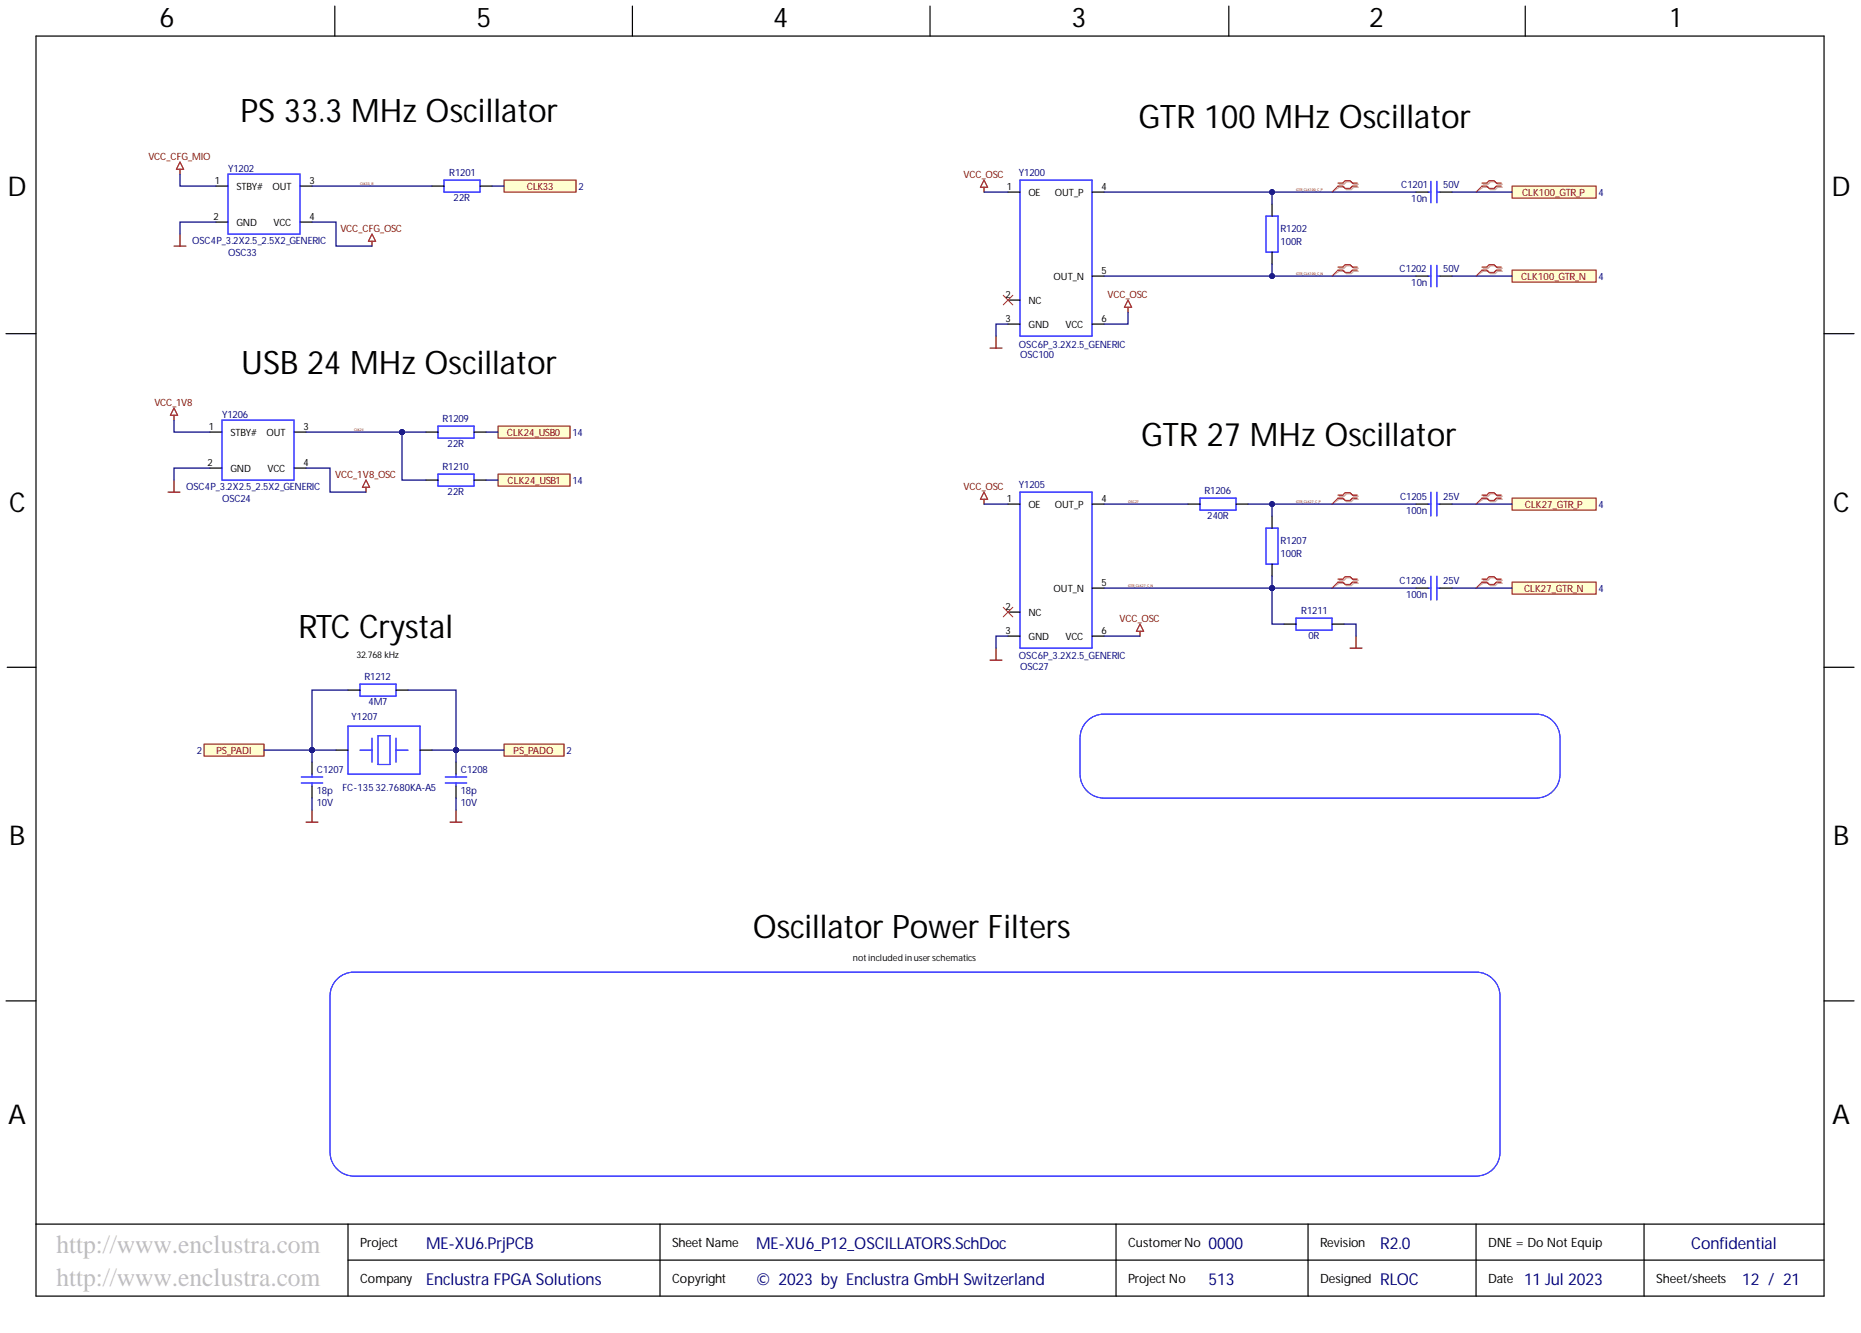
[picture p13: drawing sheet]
<svg xmlns="http://www.w3.org/2000/svg" width="393mm" height="282mm" viewBox="0 0 393 282" stroke-linecap="round" stroke-linejoin="round" font-family="sans-serif">
<defs><g id="words">
<g font-size="6.9">
<text x="50.8" y="25.7">PS 33.3 MHz Oscillator</text>
<text x="240.6" y="27">GTR 100 MHz Oscillator</text>
<text x="51" y="79">USB 24 MHz Oscillator</text>
<text x="241.2" y="94.2">GTR 27 MHz Oscillator</text>
<text x="63.1" y="134.8">RTC Crystal</text>
<text x="159.1" y="198.3">Oscillator Power Filters</text>
</g>
<g font-size="5.8">
<text x="33.7" y="5.7">6</text>
<text x="100.7" y="5.7">5</text>
<text x="163.4" y="5.7">4</text>
<text x="226.5" y="5.7">3</text>
<text x="289.4" y="5.7">2</text>
<text x="353.1" y="5.7">1</text>
<text x="1.6" y="41.5">D</text>
<text x="387.1" y="41.5">D</text>
<text x="1.9" y="108.2">C</text>
<text x="387.5" y="108.2">C</text>
<text x="1.9" y="178.7">B</text>
<text x="387.5" y="178.7">B</text>
<text x="1.7" y="237.6">A</text>
<text x="387.2" y="237.6">A</text>
</g>
<g font-size="5.5" fill="#c0c0c0">
<text x="11.9" y="265">http://www.enclustra.com</text>
<text x="11.9" y="271.9">http://www.enclustra.com</text>
</g>
<g font-size="3.5" fill="#000080">
<text x="90" y="264.1">ME-XU6.PrjPCB</text>
<text x="159.8" y="264.1">ME-XU6_P12_OSCILLATORS.SchDoc</text>
<text x="255.4" y="264.1">0000</text>
<text x="357.5" y="264.1">Confidential</text>
<text x="90" y="271.7">Enclustra FPGA Solutions</text>
<text x="159.8" y="271.7">© 2023 by Enclustra GmbH Switzerland</text>
<text x="255.4" y="271.7">513</text>
<text x="291.7" y="271.7">RLOC</text>
<text x="322.1" y="271.7">11 Jul 2023</text>
<text x="368.2" y="271.7">12 / 21</text>
</g>
<text font-size="3.5" fill="#00007c" x="291.7" y="264.1">R2.0</text>
<g font-size="2.7">
<text x="76.1" y="263.8">Project</text>
<text x="142" y="263.8">Sheet Name</text>
<text x="238.4" y="263.8">CustomerNo</text>
<text x="279" y="263.8">Revision</text>
<text x="314.5" y="263.8">DNE = Do Not Equip</text>
<text x="76.1" y="271.4">Company</text>
<text x="142" y="271.4">Copyright</text>
<text x="238.4" y="271.4">Project No</text>
<text x="279" y="271.4">Designed</text>
<text x="314.5" y="271.4">Date</text>
<text x="350" y="271.4">Sheet/sheets</text>
</g>
<g font-size="2.1" fill="#800000">
<text x="31.4" y="33.8">VCC_CFG_MIO</text>
<text x="111.3" y="40.2">CLK33</text>
<text x="203.7" y="37.6">VCC_OSC</text>
<text x="321.7" y="41.5">CLK100_GTR_P</text>
<text x="71.9" y="49">VCC_CFG_OSC</text>
<text x="321.5" y="59.2">CLK100_GTR_N</text>
<text x="234.1" y="62.9">VCC_OSC</text>
<text x="32.6" y="85.8">VCC_1V8</text>
<text x="107.1" y="92.2">CLK24_USB0</text>
<text x="70.9" y="101">VCC_1V8_OSC</text>
<text x="107.3" y="102.4">CLK24_USB1</text>
<text x="203.7" y="103.5">VCC_OSC</text>
<text x="322.3" y="107.4">CLK27_GTR_P</text>
<text x="322.1" y="125.2">CLK27_GTR_N</text>
<text x="236.6" y="131.5">VCC_OSC</text>
<text x="45.7" y="159.5">PS_PADI</text>
<text x="108.6" y="159.5">PS_PADO</text>
</g>
<g font-size="2.1">
<text x="45.4" y="38.8">1</text>
<text x="50" y="40.2">STBY#</text>
<text x="57.6" y="40.2">OUT</text>
<text x="65.4" y="38.8">3</text>
<text x="212.8" y="40.1">1</text>
<text x="217.4" y="41.5">OE</text>
<text x="223" y="41.5">OUT_P</text>
<text x="232.8" y="40.1">4</text>
<text x="45.1" y="46.5">2</text>
<text x="50" y="47.8">GND</text>
<text x="57.8" y="47.8">VCC</text>
<text x="65.4" y="46.5">4</text>
<text x="222.7" y="59.2">OUT_N</text>
<text x="232.8" y="57.9">5</text>
<text x="212.6" y="62.9">2</text>
<text x="217.4" y="64.3">NC</text>
<text x="212.6" y="68">3</text>
<text x="217.4" y="69.4">GND</text>
<text x="225.2" y="69.4">VCC</text>
<text x="232.8" y="68">6</text>
<text x="44.1" y="90.9">1</text>
<text x="48.7" y="92.2">STBY#</text>
<text x="56.3" y="92.2">OUT</text>
<text x="64.2" y="90.9">3</text>
<text x="43.9" y="98.5">2</text>
<text x="48.7" y="99.8">GND</text>
<text x="56.6" y="99.8">VCC</text>
<text x="64.2" y="98.5">4</text>
<text x="212.8" y="106.1">1</text>
<text x="217.4" y="107.4">OE</text>
<text x="223" y="107.4">OUT_P</text>
<text x="232.8" y="106.1">4</text>
<text x="222.7" y="125.2">OUT_N</text>
<text x="232.8" y="123.8">5</text>
<text x="212.6" y="128.9">2</text>
<text x="217.4" y="130.3">NC</text>
<text x="212.6" y="134">3</text>
<text x="217.4" y="135.4">GND</text>
<text x="225.2" y="135.4">VCC</text>
<text x="232.8" y="134">6</text>
</g>
<g font-size="2.1" fill="#000080">
<text x="48.2" y="36.3">Y1202</text>
<text x="94.9" y="37.3">R1201</text>
<text x="122.3" y="40.2">2</text>
<text x="215.3" y="37.3">Y1200</text>
<text x="296.2" y="39.9">C1201</text>
<text x="305" y="39.9">50V</text>
<text x="337.9" y="41.5">4</text>
<text x="95.9" y="42.6">22R</text>
<text x="298.3" y="42.6">10n</text>
<text x="40.6" y="51.5">OSC4P_3.2X2.5_2.5X2_GENERIC</text>
<text x="270.6" y="49">R1202</text>
<text x="270.6" y="51.8">100R</text>
<text x="48.2" y="54.1">OSC33</text>
<text x="295.8" y="57.6">C1202</text>
<text x="305" y="57.6">50V</text>
<text x="337.9" y="59.2">4</text>
<text x="298.3" y="60.4">10n</text>
<text x="215.3" y="73.6">OSC6P_3.2X2.5_GENERIC</text>
<text x="215.6" y="75.6">OSC100</text>
<text x="46.9" y="88.3">Y1206</text>
<text x="93.5" y="89.3">R1209</text>
<text x="94.6" y="94.6">22R</text>
<text x="121" y="92.2">14</text>
<text x="93.5" y="99.5">R1210</text>
<text x="39.3" y="103.5">OSC4P_3.2X2.5_2.5X2_GENERIC</text>
<text x="46.9" y="106.1">OSC24</text>
<text x="94.6" y="104.7">22R</text>
<text x="121" y="102.4">14</text>
<text x="215.3" y="103.3">Y1205</text>
<text x="254.6" y="104.6">R1206</text>
<text x="295.9" y="105.8">C1205</text>
<text x="305" y="105.8">25V</text>
<text x="337.9" y="107.4">4</text>
<text x="255.2" y="109.8">240R</text>
<text x="297.2" y="108.6">100n</text>
<text x="270.6" y="115">R1207</text>
<text x="270.6" y="117.8">100R</text>
<text x="295.8" y="123.6">C1206</text>
<text x="305" y="123.6">25V</text>
<text x="337.9" y="125.2">4</text>
<text x="275" y="129.9">R1211</text>
<text x="297.2" y="126.4">100n</text>
<text x="276.6" y="135.2">0R</text>
<text x="77" y="143.9">R1212</text>
<text x="215.3" y="139.3">OSC6P_3.2X2.5_GENERIC</text>
<text x="215.6" y="141.6">OSC27</text>
<text x="77.9" y="149.1">4M7</text>
<text x="74.3" y="152.3">Y1207</text>
<text x="41.6" y="159.5">2</text>
<text x="119.7" y="159.5">2</text>
<text x="67" y="163.4">C1207</text>
<text x="72.4" y="167.2">FC-13532.7680KA-A5</text>
<text x="97.4" y="163.4">C1208</text>
<text x="67" y="170.5">10V</text>
<text x="67" y="168">18p</text>
<text x="97.4" y="170.5">10V</text>
<text x="97.4" y="168">18p</text>
</g>
<g font-size="1.9">
<text x="75.3" y="139.1">32.768 kHz</text>
<text x="180.3" y="203.3">notincluded in userschematics</text>
</g>
<g font-size=".8" fill="#800000">
<text x="76.1" y="39.2">CLK33_R</text>
<text x="273.9" y="40.4">GTR_CLK100_C_P</text>
<text x="273.9" y="58.2">GTR_CLK100_C_N</text>
<text x="74.8" y="91.2">CLK24</text>
<text x="238.4" y="106.4">OSC27</text>
<text x="273.9" y="106.4">GTR_CLK27_C_P</text>
<text x="238.4" y="124.2">GTR_CLK27_C_N</text>
</g>
</g></defs>
<g fill="none" stroke="#000" stroke-width=".26">
<path d="M7.6 7.6h377.9v266.5h-377.9zM70.8 1.3v6.3M133.7 1.3v6.3M196.6 1.3v6.3M259.7 1.3v6.3M322.4 1.3v6.3M91.3 39.3h2.5M101.5 39.3h2.5M299.3 40.6h2.5M299.3 58.4h2.5M304.4 40.6h2.5M304.4 58.4h2.5"/>
<path d="M1.3 70.6h6.3M385.5 70.6h6.4M90 91.4h2.6M100.2 91.4h2.5M90 101.5h2.6M100.2 101.5h2.5M268.9 109.1v2.6M268.9 119.3v2.5M299.3 106.6h2.5M304.4 106.6h2.5M299.3 124.4h2.5M304.4 124.4h2.5"/>
<path d="M1.5 141.1h6.1M385.5 141.1h6.4M1.3 211.6h6.3M385.5 211.6h6.4M7.6 258.8h377.9M73.6 258.8v15.3M139.5 258.8v15.3M235.9 258.8v15.3M276.5 258.8v15.3M312 258.8v15.3M347.5 258.8v15.3M73.6 266.5h311.9"/>
</g>
<path d="M38 34.3l.8 1.5h-1.5zM38 35.8v1M36.8 52h2.5M38 49.5v2.5M78.6 49.5l.8 1.5h-1.5zM78.6 51v1M208 104.1l.7 1.5h-1.5zM208 105.6v1M209.3 139.6h2.5M210.5 137v2.6M241 132l.7 1.5h-1.5zM241 133.5v1" fill="none" stroke="#800000" stroke-width=".26"/>
<g fill="none" stroke="#00f" stroke-width=".26">
<path d="M93.8 38.1h7.7v2.5h-7.7zM302.4 38.3v4.6M303.7 38.3v4.6M301.8 40.6h.6M301.8 58.4h.6M302.4 56.1v4.6M303.7 40.6h.7M303.7 56.1v4.6M303.7 58.4h.7M92.6 90.1h7.6v2.5h-7.6zM92.6 100.2h7.6v2.6h-7.6zM267.6 111.7h2.5v7.6h-2.5z"/>
<path d="M301.8 106.6h.6M302.4 104.1v5M303.7 104.1v5M303.7 106.6h.7M301.8 124.4h.6M302.4 121.8v5.1M303.7 121.8v5.1M303.7 124.4h.7"/>
</g>
<path d="M106.5 38.1h15.2v2.5h-15.2z" fill-rule="evenodd" fill="#ffffd0"/>
<path d="M106.5 38.1h15.2v2.5h-15.2z" fill="none" stroke="#800000" stroke-width=".21"/>
<path d="M36.8 87.8v1M36.8 86.3l.7 1.5h-1.5zM35.5 104.1h2.5M36.8 101.5v2.6M77.4 101.5l.7 1.5h-1.5zM77.4 103v1.1" fill="none" stroke="#800000" stroke-width=".26"/>
<path d="M105.3 100.2h15.2v2.6h-15.2z" fill-rule="evenodd" fill="#ffffd0"/>
<path d="M105.3 100.2h15.2v2.6h-15.2z" fill="none" stroke="#800000" stroke-width=".21"/>
<path d="M105.3 90.1h15.2v2.5h-15.2z" fill-rule="evenodd" fill="#ffffd0"/>
<path d="M105.3 90.1h15.2v2.5h-15.2z" fill="none" stroke="#800000" stroke-width=".21"/>
<g fill="none" stroke="#00f" stroke-width=".26">
<path d="M48.2 36.8h15.2v12.7h-15.2zM215.6 104.1h15.2v32.9h-15.2zM73.6 153.5h15.2v10.2h-15.2zM76.1 144.7h7.6v2.5h-7.6zM76.1 158.6h2.5M78.6 156.1v5M79.9 155.6h2.5v6.1h-2.5zM83.7 156.1v5M83.7 158.6h2.5M63.7 164.3h4.5M63.7 165.6h4.5M65.9 163.7v.6"/>
<path d="M65.9 165.6v.6M94.1 164.3h4.6M94.1 165.6h4.6M96.4 163.7v.6M96.4 165.6v.6"/>
</g>
<g fill="none" stroke="#000" stroke-width=".26">
<path d="M45.7 39.3h2.5M63.4 39.3h2.5M45.7 47h2.5M63.4 47h2.5M213.1 106.6h2.5M230.8 106.6h2.6M213.1 129.4h2.5M213.1 134.5h2.5M230.8 134.5h2.6M230.8 124.4h2.6M71 158.6h2.6M73.6 145.9h2.5"/>
<path d="M83.7 145.9h2.5M88.8 158.6h2.5M65.9 161.1v2.6M65.9 166.2v2.6M96.4 161.1v2.6M96.4 166.2v2.6"/>
</g>
<path d="M43.1 157.3h12.7v2.6h-12.7z" fill-rule="evenodd" fill="#ffffd0"/>
<path d="M43.1 157.3h12.7v2.6h-12.7z" fill="none" stroke="#800000" stroke-width=".21"/>
<path d="M106.5 157.3h12.7v2.6h-12.7z" fill-rule="evenodd" fill="#ffffd0"/>
<path d="M106.5 157.3h12.7v2.6h-12.7z" fill="none" stroke="#800000" stroke-width=".21"/>
<path d="M64.7 173.8h2.5M65.9 171.3v2.5M95.1 173.8h2.6M96.4 171.3v2.5" fill="none" stroke="#800000" stroke-width=".26"/>
<path d="M283.1 104.9h1l.5-.5h1l.5 .5h1M283.1 105.6h1l.5 .5h1l.5-.5h1M283.1 122.7h1l.5-.5h1l.5 .5h1M283.1 123.3h1l.5 .5h1l.5-.5h1" fill="none" stroke="#d0a3a3" stroke-width=".26"/>
<path d="M283.1 105.6l-1.6 1M283.1 123.3l-1.6 1.1" fill="none" stroke="#d0a3a3" stroke-width=".21"/>
<path d="M282.8 104.7h1l.5-.5h1l.6 .5h1M282.8 105.3h1l.5 .5h1l.6-.5h1M282.8 122.5h1l.5-.6h1l.6 .6h1M282.8 123.1h1l.5 .5h1l.6-.5h1" fill="none" stroke="#f00" stroke-width=".26"/>
<path d="M282.8 105.3l-1.3 1.3M282.8 123.1l-1.3 1.3" fill="none" stroke="#f00" stroke-width=".21"/>
<path d="M319.6 39.3h17.7v2.6h-17.7z" fill-rule="evenodd" fill="#ffffd0"/>
<path d="M319.6 39.3h17.7v2.6h-17.7z" fill="none" stroke="#800000" stroke-width=".21"/>
<path d="M319.6 57.1h17.7v2.5h-17.7z" fill-rule="evenodd" fill="#ffffd0"/>
<path d="M319.6 57.1h17.7v2.5h-17.7z" fill="none" stroke="#800000" stroke-width=".21"/>
<path d="M319.6 105.3h17.7v2.6h-17.7z" fill-rule="evenodd" fill="#ffffd0"/>
<path d="M319.6 105.3h17.7v2.6h-17.7z" fill="none" stroke="#800000" stroke-width=".21"/>
<path d="M319.6 123.1h17.7v2.5h-17.7z" fill-rule="evenodd" fill="#ffffd0"/>
<path d="M319.6 123.1h17.7v2.5h-17.7z" fill="none" stroke="#800000" stroke-width=".21"/>
<path d="M208 38.1l.7 1.5h-1.5zM208 39.6v1M209.3 73.6h2.5M210.5 71.1v2.5M238.4 63.5l.8 1.5h-1.5zM238.4 65v1M285.3 137h2.6M286.6 134.5v2.5" fill="none" stroke="#800000" stroke-width=".26"/>
<path d="M215.6 38.1h15.2v33h-15.2zM267.6 45.7h2.5v7.6h-2.5zM46.9 88.8h15.2v12.7h-15.2zM253.6 105.3h7.7v2.6h-7.7zM273.9 130.7h7.6v2.5h-7.6zM230.1 152.2a5.1 5.1 0 0 1 3.3-1.2h91.3a5.1 5.1 0 0 1 5 5.1v7.6a5.1 5.1 0 0 1-5 5.1h-91.3a5.1 5.1 0 0 1-5.1-5.1v-7.6a5.1 5.1 0 0 1 1.8-3.9zM71.6 206.8a5.1 5.1 0 0 1 3.2-1.2h237.2a5.1 5.1 0 0 1 5.1 5v33a5.1 5.1 0 0 1-5.1 5.1h-237.2a5.1 5.1 0 0 1-5-5.1v-33a5.1 5.1 0 0 1 1.8-3.8z" fill="none" stroke="#00f" stroke-width=".26"/>
<g fill="none" stroke="#000" stroke-width=".26">
<path d="M213.1 40.6h2.5M230.8 40.6h2.6M230.8 58.4h2.6M268.9 43.2v2.5M268.9 53.3v2.5M213.1 63.5h2.5M213.1 68.5h2.5M230.8 68.5h2.6M44.4 91.4h2.5M44.4 99h2.5M62.1 91.4h2.6M62.1 99h2.6"/>
<path d="M251.1 106.6h2.5M261.3 106.6h2.5M271.4 132h2.5M281.5 132h2.6"/>
</g>
<path d="M283.1 39h1l.5-.5h1l.5 .5h1M283.1 39.6h1l.5 .5h1l.5-.5h1M313.5 39h1l.5-.5h1l.5 .5h1.1M313.5 39.6h1l.5 .5h1l.5-.5h1.1M283.1 56.7h1l.5-.5h1l.5 .5h1M283.1 57.4h1l.5 .5h1l.5-.5h1M313.5 56.7h1l.5-.5h1l.5 .5h1.1M313.5 57.4h1l.5 .5h1l.5-.5h1.1M313.5 104.9h1l.5-.5h1l.5 .5h1.1M313.5 105.6h1l.5 .5h1l.5-.5h1.1M313.5 122.7h1l.5-.5h1l.5 .5h1.1M313.5 123.3h1l.5 .5h1l.5-.5h1.1" fill="none" stroke="#d0a3a3" stroke-width=".26"/>
<path d="M283.1 39.6l-1.6 1M313.5 39.6l-1.5 1M283.1 57.4l-1.6 1M313.5 57.4l-1.5 1M313.5 105.6l-1.5 1M313.5 123.3l-1.5 1.1" fill="none" stroke="#d0a3a3" stroke-width=".21"/>
<path d="M282.8 38.7h1l.5-.5h1l.6 .5h1M282.8 39.3h1l.5 .6h1l.6-.6h1M313.2 38.7h1.1l.5-.5h1l.5 .5h1M313.2 39.3h1.1l.5 .6h1l.5-.6h1M282.8 56.5h1l.5-.5h1l.6 .5h1M282.8 57.1h1l.5 .5h1l.6-.5h1M313.2 56.5h1.1l.5-.5h1l.5 .5h1M313.2 57.1h1.1l.5 .5h1l.5-.5h1M313.2 104.7h1.1l.5-.5h1l.5 .5h1M313.2 105.3h1.1l.5 .5h1l.5-.5h1M313.2 122.5h1.1l.5-.6h1l.5 .6h1M313.2 123.1h1.1l.5 .5h1l.5-.5h1" fill="none" stroke="#f00" stroke-width=".26"/>
<path d="M282.8 39.3l-1.3 1.3M313.2 39.3l-1.2 1.3M282.8 57.1l-1.3 1.3M313.2 57.1l-1.2 1.3M212 62.4l2.1 2.1M214.1 62.4l-2.1 2.1M313.2 105.3l-1.2 1.3M212 128.4l2.1 2M214.1 128.4l-2.1 2M313.2 123.1l-1.2 1.3" fill="none" stroke="#f00" stroke-width=".21"/>
<path d="M38 36.8v2.5h7.7M45.7 47h-7.7v2.5M36.8 88.8v2.6h7.6M44.4 99h-7.6v2.5M55.8 158.6h10.1" fill="none" stroke="#000080" stroke-width=".26"/>
<circle cx="65.9" cy="158.6" r=".51" fill="#000080"/>
<circle cx="65.9" cy="158.6" r=".51" fill="none" stroke="#000080" stroke-width=".21"/>
<path d="M65.9 158.6h5.1" fill="none" stroke="#000080" stroke-width=".26"/>
<circle cx="65.9" cy="158.6" r=".51" fill="#000080"/>
<circle cx="65.9" cy="158.6" r=".51" fill="none" stroke="#000080" stroke-width=".21"/>
<path d="M73.6 145.9h-7.7v12.7" fill="none" stroke="#000080" stroke-width=".26"/>
<circle cx="65.9" cy="158.6" r=".51" fill="#000080"/>
<circle cx="65.9" cy="158.6" r=".51" fill="none" stroke="#000080" stroke-width=".21"/>
<path d="M64.7 99h5.1v5.1h7.6M64.7 91.4h20.3" fill="none" stroke="#000080" stroke-width=".26"/>
<circle cx="85" cy="91.4" r=".51" fill="#000080"/>
<circle cx="85" cy="91.4" r=".51" fill="none" stroke="#000080" stroke-width=".21"/>
<path d="M65.9 39.3h25.4M65.9 47h5.1v5h7.6M86.2 145.9h10.2v12.7" fill="none" stroke="#000080" stroke-width=".26"/>
<circle cx="96.4" cy="158.6" r=".51" fill="#000080"/>
<circle cx="96.4" cy="158.6" r=".51" fill="none" stroke="#000080" stroke-width=".21"/>
<path d="M91.3 158.6h5.1" fill="none" stroke="#000080" stroke-width=".26"/>
<circle cx="96.4" cy="158.6" r=".51" fill="#000080"/>
<circle cx="96.4" cy="158.6" r=".51" fill="none" stroke="#000080" stroke-width=".21"/>
<path d="M96.4 158.6h10.1" fill="none" stroke="#000080" stroke-width=".26"/>
<circle cx="96.4" cy="158.6" r=".51" fill="#000080"/>
<circle cx="96.4" cy="158.6" r=".51" fill="none" stroke="#000080" stroke-width=".21"/>
<path d="M85 91.4v10.1h5" fill="none" stroke="#000080" stroke-width=".26"/>
<circle cx="85" cy="91.4" r=".51" fill="#000080"/>
<circle cx="85" cy="91.4" r=".51" fill="none" stroke="#000080" stroke-width=".21"/>
<path d="M85 91.4h5" fill="none" stroke="#000080" stroke-width=".26"/>
<circle cx="85" cy="91.4" r=".51" fill="#000080"/>
<circle cx="85" cy="91.4" r=".51" fill="none" stroke="#000080" stroke-width=".21"/>
<path d="M104 39.3h2.5M208 40.6h5.1M233.4 58.4h35.5M213.1 68.5h-2.6v2.6M238.4 66v2.5h-5M102.7 91.4h2.6M102.7 101.5h2.6M208 106.6h5.1M233.4 106.6h17.7M213.1 134.5h-2.6v2.5M233.4 134.5h7.6" fill="none" stroke="#000080" stroke-width=".26"/>
<circle cx="268.9" cy="58.4" r=".51" fill="#000080"/>
<circle cx="268.9" cy="58.4" r=".51" fill="none" stroke="#000080" stroke-width=".21"/>
<path d="M233.4 40.6h35.5" fill="none" stroke="#000080" stroke-width=".26"/>
<circle cx="268.9" cy="40.6" r=".51" fill="#000080"/>
<circle cx="268.9" cy="40.6" r=".51" fill="none" stroke="#000080" stroke-width=".21"/>
<path d="M263.8 106.6h5.1" fill="none" stroke="#000080" stroke-width=".26"/>
<circle cx="268.9" cy="106.6" r=".51" fill="#000080"/>
<circle cx="268.9" cy="106.6" r=".51" fill="none" stroke="#000080" stroke-width=".21"/>
<path d="M268.9 124.4v7.6h2.5" fill="none" stroke="#000080" stroke-width=".26"/>
<circle cx="268.9" cy="124.4" r=".51" fill="#000080"/>
<circle cx="268.9" cy="124.4" r=".51" fill="none" stroke="#000080" stroke-width=".21"/>
<path d="M299.3 106.6h-30.4v2.5" fill="none" stroke="#000080" stroke-width=".26"/>
<circle cx="268.9" cy="106.6" r=".51" fill="#000080"/>
<circle cx="268.9" cy="106.6" r=".51" fill="none" stroke="#000080" stroke-width=".21"/>
<path d="M268.9 55.8v2.6h30.4" fill="none" stroke="#000080" stroke-width=".26"/>
<circle cx="268.9" cy="58.4" r=".51" fill="#000080"/>
<circle cx="268.9" cy="58.4" r=".51" fill="none" stroke="#000080" stroke-width=".21"/>
<path d="M299.3 40.6h-30.4v2.6" fill="none" stroke="#000080" stroke-width=".26"/>
<circle cx="268.9" cy="40.6" r=".51" fill="#000080"/>
<circle cx="268.9" cy="40.6" r=".51" fill="none" stroke="#000080" stroke-width=".21"/>
<path d="M306.9 58.4h12.7M306.9 40.6h12.7M306.9 106.6h12.7M284.1 132h2.5v2.5M306.9 124.4h12.7M65.9 158.6v2.5M65.9 168.8v2.5" fill="none" stroke="#000080" stroke-width=".26"/>
<circle cx="65.9" cy="158.6" r=".51" fill="#000080"/>
<circle cx="65.9" cy="158.6" r=".51" fill="none" stroke="#000080" stroke-width=".21"/>
<path d="M96.4 158.6v2.5M96.4 168.8v2.5" fill="none" stroke="#000080" stroke-width=".26"/>
<circle cx="96.4" cy="158.6" r=".51" fill="#000080"/>
<circle cx="96.4" cy="158.6" r=".51" fill="none" stroke="#000080" stroke-width=".21"/>
<path d="M268.9 121.8v2.6" fill="none" stroke="#000080" stroke-width=".26"/>
<circle cx="268.9" cy="124.4" r=".51" fill="#000080"/>
<circle cx="268.9" cy="124.4" r=".51" fill="none" stroke="#000080" stroke-width=".21"/>
<path d="M233.4 124.4h65.9" fill="none" stroke="#000080" stroke-width=".26"/>
<circle cx="268.9" cy="124.4" r=".51" fill="#000080"/>
<circle cx="268.9" cy="124.4" r=".51" fill="none" stroke="#000080" stroke-width=".21"/>
<use href="#words"/>
</svg>
